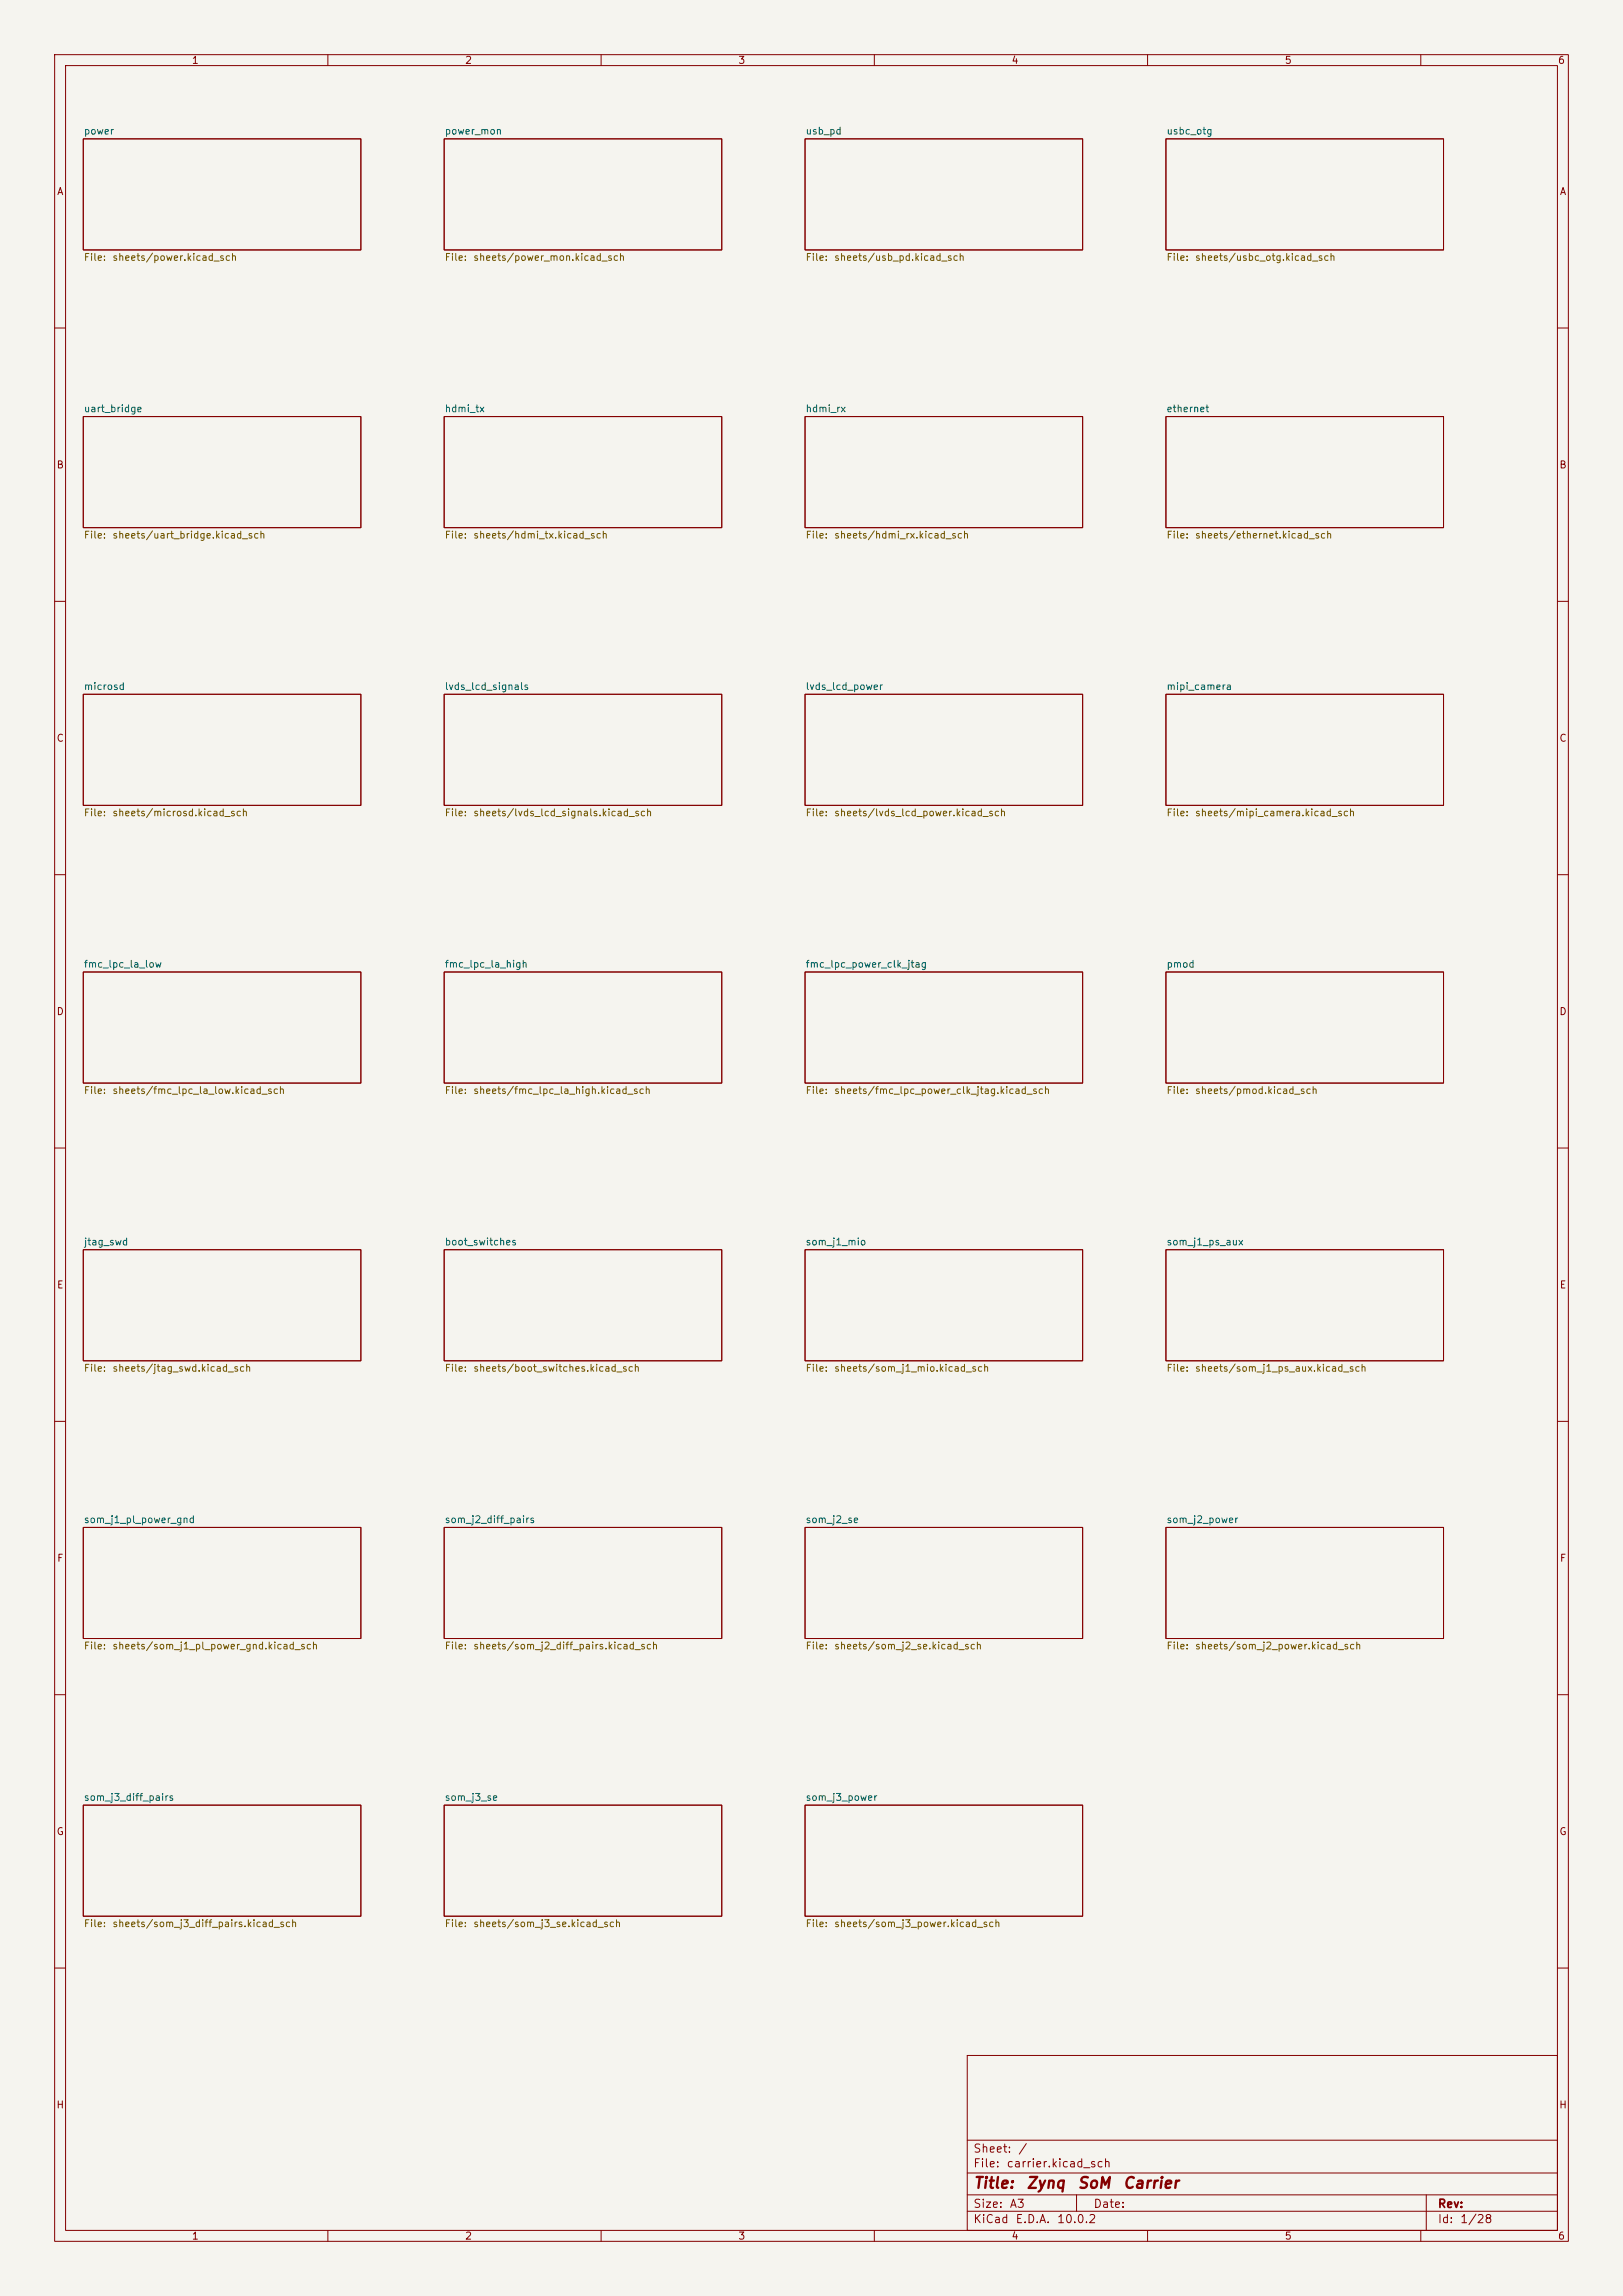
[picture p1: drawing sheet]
<svg xmlns="http://www.w3.org/2000/svg" width="297mm" height="420mm" viewBox="0 0 297 420" stroke-linecap="round" stroke-linejoin="round" font-family="sans-serif">
<defs><g id="words">
<g font-size="2" fill="#840000">
<text x="178" y="400.8">Title:</text>
<text x="187.7" y="400.8">Zynq</text>
<text x="197" y="400.8">SoM</text>
<text x="205.4" y="400.8">Carrier</text>
</g>
<g font-size="1.5" fill="#840000">
<text x="178" y="394.1">Sheet:</text>
<text x="186.2" y="394.1">/</text>
<text x="178" y="396.8">File:</text>
<text x="184.1" y="396.8">carrier.kicad_sch</text>
<text x="178" y="407">KiCad</text>
<text x="178" y="404.2">Size:</text>
<text x="184.7" y="404.2">A3</text>
<text x="185.7" y="407">E.D.A.</text>
<text x="193.3" y="407">10.0.2</text>
<text x="200" y="404.2">Date:</text>
<text x="263" y="404.2">Rev:</text>
<text x="263" y="407">Id:</text>
<text x="267.1" y="407">1/28</text>
</g>
<g font-size="1.3" fill="#840000">
<text x="35" y="12">1</text>
<text x="85" y="12">2</text>
<text x="135" y="12">3</text>
<text x="185" y="12">4</text>
<text x="235" y="12">5</text>
<text x="285" y="12">6</text>
<text x="10.3" y="36">A</text>
<text x="285.3" y="36">A</text>
<text x="10.3" y="86">B</text>
<text x="285.3" y="86">B</text>
<text x="10.3" y="136">C</text>
<text x="285.3" y="136">C</text>
<text x="10.3" y="186">D</text>
<text x="285.3" y="186">D</text>
<text x="10.3" y="236">E</text>
<text x="285.3" y="236">E</text>
<text x="10.3" y="286">F</text>
<text x="285.3" y="286">F</text>
<text x="10.3" y="336">G</text>
<text x="285.3" y="336">G</text>
<text x="10.2" y="386">H</text>
<text x="285.2" y="386">H</text>
<text x="35" y="410">1</text>
<text x="85" y="410">2</text>
<text x="135" y="410">3</text>
<text x="185" y="410">4</text>
<text x="235" y="410">5</text>
<text x="285" y="410">6</text>
</g>
<g font-size="1.3" fill="#006464">
<text x="15.2" y="24.9">power</text>
<text x="81.3" y="24.9">power_mon</text>
<text x="147.3" y="24.9">usb_pd</text>
<text x="213.4" y="24.9">usbc_otg</text>
<text x="15.2" y="75.7">uart_bridge</text>
<text x="81.3" y="75.7">hdmi_tx</text>
<text x="147.3" y="75.7">hdmi_rx</text>
<text x="213.4" y="75.7">ethernet</text>
<text x="15.2" y="126.5">microsd</text>
<text x="81.3" y="126.5">lvds_lcd_signals</text>
<text x="147.3" y="126.5">lvds_lcd_power</text>
<text x="213.4" y="126.5">mipi_camera</text>
<text x="15.2" y="177.3">fmc_lpc_la_low</text>
<text x="81.3" y="177.3">fmc_lpc_la_high</text>
<text x="147.3" y="177.3">fmc_lpc_power_clk_jtag</text>
<text x="213.4" y="177.3">pmod</text>
<text x="15.2" y="228.1">jtag_swd</text>
<text x="81.3" y="228.1">boot_switches</text>
<text x="147.3" y="228.1">som_j1_mio</text>
<text x="213.4" y="228.1">som_j1_ps_aux</text>
<text x="15.2" y="278.9">som_j1_pl_power_gnd</text>
<text x="81.3" y="278.9">som_j2_diff_pairs</text>
<text x="147.3" y="278.9">som_j2_se</text>
<text x="213.4" y="278.9">som_j2_power</text>
<text x="15.2" y="329.7">som_j3_diff_pairs</text>
<text x="81.3" y="329.7">som_j3_se</text>
<text x="147.3" y="329.7">som_j3_power</text>
</g>
<g font-size="1.3" fill="#725600">
<text x="15.2" y="48">File:</text>
<text x="20.5" y="48">sheets/power.kicad_sch</text>
<text x="81.3" y="48">File:</text>
<text x="86.5" y="48">sheets/power_mon.kicad_sch</text>
<text x="147.3" y="48">File:</text>
<text x="152.5" y="48">sheets/usb_pd.kicad_sch</text>
<text x="213.4" y="48">File:</text>
<text x="218.6" y="48">sheets/usbc_otg.kicad_sch</text>
<text x="15.2" y="98.8">File:</text>
<text x="20.5" y="98.8">sheets/uart_bridge.kicad_sch</text>
<text x="81.3" y="98.8">File:</text>
<text x="86.5" y="98.8">sheets/hdmi_tx.kicad_sch</text>
<text x="147.3" y="98.8">File:</text>
<text x="152.5" y="98.8">sheets/hdmi_rx.kicad_sch</text>
<text x="213.4" y="98.8">File:</text>
<text x="218.6" y="98.8">sheets/ethernet.kicad_sch</text>
<text x="15.2" y="149.6">File:</text>
<text x="20.5" y="149.6">sheets/microsd.kicad_sch</text>
<text x="81.3" y="149.6">File:</text>
<text x="86.5" y="149.6">sheets/lvds_lcd_signals.kicad_sch</text>
<text x="147.3" y="149.6">File:</text>
<text x="152.5" y="149.6">sheets/lvds_lcd_power.kicad_sch</text>
<text x="213.4" y="149.6">File:</text>
<text x="218.6" y="149.6">sheets/mipi_camera.kicad_sch</text>
<text x="15.2" y="200.4">File:</text>
<text x="20.5" y="200.4">sheets/fmc_lpc_la_low.kicad_sch</text>
<text x="81.3" y="200.4">File:</text>
<text x="86.5" y="200.4">sheets/fmc_lpc_la_high.kicad_sch</text>
<text x="147.3" y="200.4">File:</text>
<text x="152.5" y="200.4">sheets/fmc_lpc_power_clk_jtag.kicad_sch</text>
<text x="213.4" y="200.4">File:</text>
<text x="218.6" y="200.4">sheets/pmod.kicad_sch</text>
<text x="15.2" y="251.2">File:</text>
<text x="20.5" y="251.2">sheets/jtag_swd.kicad_sch</text>
<text x="81.3" y="251.2">File:</text>
<text x="86.5" y="251.2">sheets/boot_switches.kicad_sch</text>
<text x="147.3" y="251.2">File:</text>
<text x="152.5" y="251.2">sheets/som_j1_mio.kicad_sch</text>
<text x="213.4" y="251.2">File:</text>
<text x="218.6" y="251.2">sheets/som_j1_ps_aux.kicad_sch</text>
<text x="15.2" y="302">File:</text>
<text x="20.5" y="302">sheets/som_j1_pl_power_gnd.kicad_sch</text>
<text x="81.3" y="302">File:</text>
<text x="86.5" y="302">sheets/som_j2_diff_pairs.kicad_sch</text>
<text x="147.3" y="302">File:</text>
<text x="152.5" y="302">sheets/som_j2_se.kicad_sch</text>
<text x="213.4" y="302">File:</text>
<text x="218.6" y="302">sheets/som_j2_power.kicad_sch</text>
<text x="15.2" y="352.8">File:</text>
<text x="20.5" y="352.8">sheets/som_j3_diff_pairs.kicad_sch</text>
<text x="81.3" y="352.8">File:</text>
<text x="86.5" y="352.8">sheets/som_j3_se.kicad_sch</text>
<text x="147.3" y="352.8">File:</text>
<text x="152.5" y="352.8">sheets/som_j3_power.kicad_sch</text>
</g>
</g></defs>
<path d="M0 0h297v420h-297z" fill="#f5f4ef" stroke="#f5f4ef" stroke-width=".18"/>
<g fill="none" stroke="#840000" stroke-width=".18">
<path d="M10 10h277v400h-277zM12 12h273v396h-273zM60 10v2M110 10v2M160 10v2M210 10v2M260 10v2M15.2 25.4h50.8v20.3h-50.8zM81.3 25.4h50.8v20.3h-50.8zM147.3 25.4h50.8v20.3h-50.8zM213.4 25.4h50.8v20.3h-50.8zM10 60h2"/>
<path d="M15.2 76.2h50.8v20.3h-50.8zM81.3 76.2h50.8v20.3h-50.8zM147.3 76.2h50.8v20.3h-50.8zM213.4 76.2h50.8v20.3h-50.8zM285 60h2M10 110h2M285 110h2M15.2 127h50.8v20.3h-50.8zM81.3 127h50.8v20.3h-50.8zM147.3 127h50.8v20.3h-50.8zM213.4 127h50.8v20.3h-50.8zM10 160h2"/>
<path d="M15.2 177.8h50.8v20.3h-50.8zM81.3 177.8h50.8v20.3h-50.8zM147.3 177.8h50.8v20.3h-50.8zM213.4 177.8h50.8v20.3h-50.8zM285 160h2M10 210h2M285 210h2M15.2 228.6h50.8v20.3h-50.8zM81.3 228.6h50.8v20.3h-50.8zM147.3 228.6h50.8v20.3h-50.8zM213.4 228.6h50.8v20.3h-50.8zM10 260h2"/>
<path d="M15.2 279.4h50.8v20.3h-50.8zM81.3 279.4h50.8v20.3h-50.8zM147.3 279.4h50.8v20.3h-50.8zM213.4 279.4h50.8v20.3h-50.8zM285 260h2M10 310h2M285 310h2M15.2 330.2h50.8v20.3h-50.8zM81.3 330.2h50.8v20.3h-50.8zM147.3 330.2h50.8v20.3h-50.8zM10 360h2M177 376h108v32h-108z"/>
<path d="M285 360h2M177 397.5h108M177 391.5h108M60 408v2M110 408v2M160 408v2M177 404.5h108M177 401.5h108M197 401.5v3M210 408v2M260 408v2M261 401.5v6.5"/>
</g>
<use href="#words"/>
</svg>
